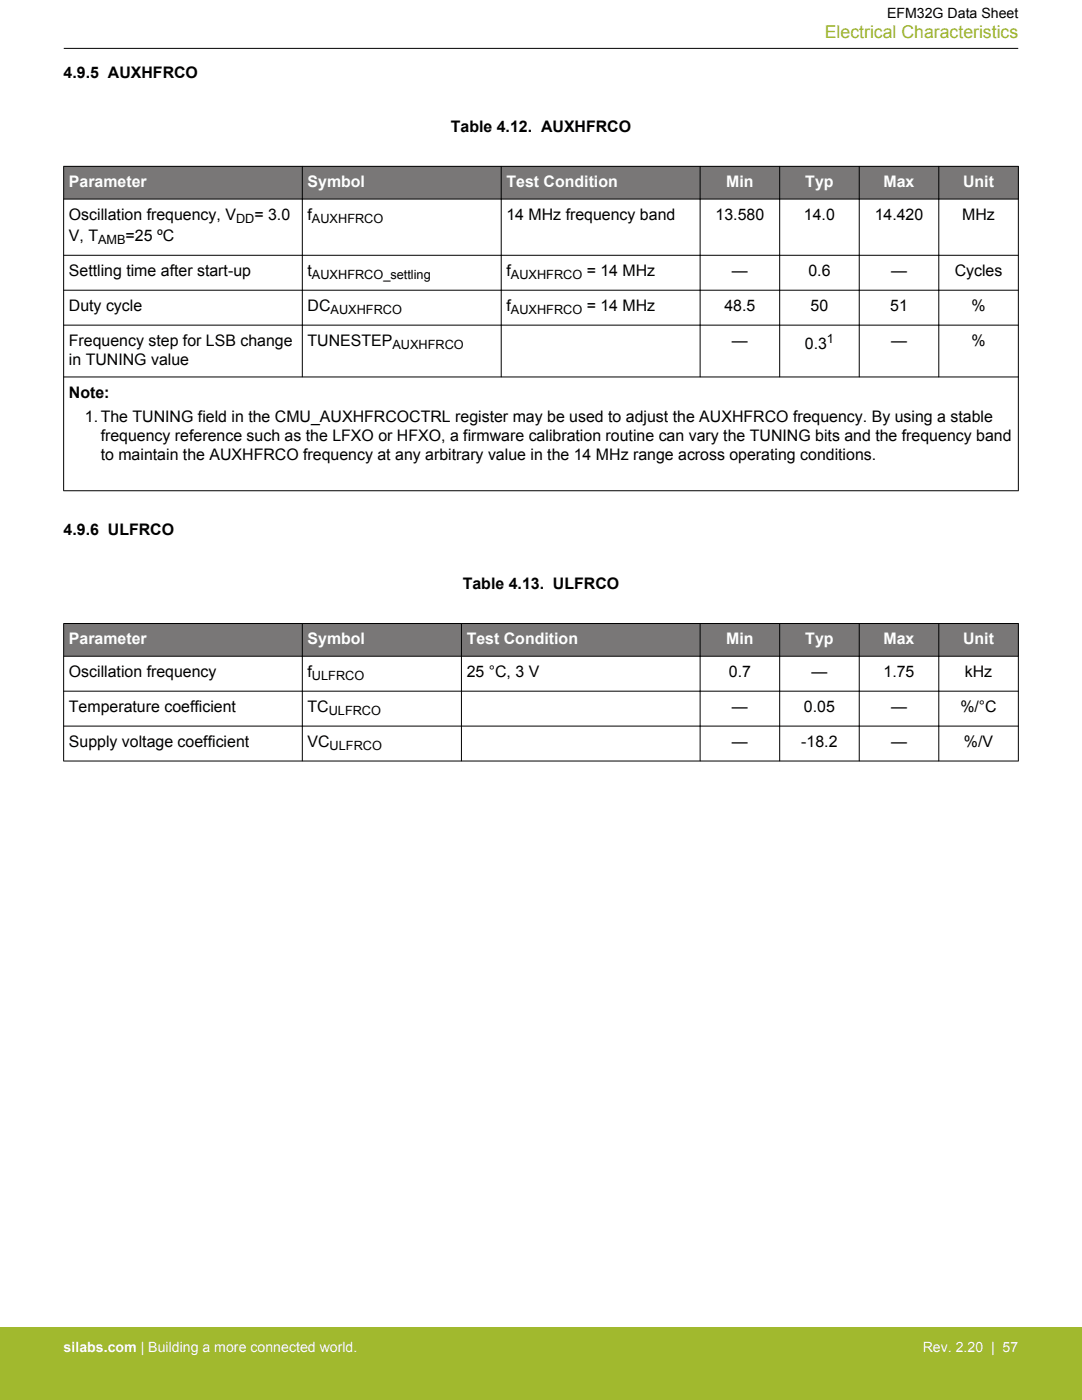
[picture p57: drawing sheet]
<svg xmlns="http://www.w3.org/2000/svg" width="216mm" height="279mm" viewBox="0 0 216 279" stroke-linecap="round" stroke-linejoin="round" font-family="sans-serif">
<defs><g id="words">
<text font-size="3.5" fill="#a1b92e" x="164.6" y="7.5">Electrical Characteristics</text>
<g font-size="3.2">
<text x="12.7" y="15.5">4.9.5 AUXHFRCO</text>
<text x="90" y="26.4">Table 4.12. AUXHFRCO</text>
<text x="13.7" y="43.9">Oscillation frequency, V</text>
<text x="50.8" y="43.9">= 3.0</text>
<text x="61.4" y="43.9">f</text>
<text x="101.1" y="43.9">14 MHz frequency band</text>
<text x="142.8" y="43.9">13.580</text>
<text x="160.4" y="43.9">14.0</text>
<text x="174.5" y="43.9">14.420</text>
<text x="192" y="43.9">MHz</text>
<text x="13.7" y="48.2">V, T</text>
<text x="25.1" y="48.2">=25 ºC</text>
<text x="13.7" y="55.1">Settling time after start-up</text>
<text x="61.4" y="55.1">t</text>
<text x="101.1" y="55.1">f</text>
<text x="117.1" y="55.1">= 14 MHz</text>
<text x="146.1" y="55.1">—</text>
<text x="161.3" y="55.1">0.6</text>
<text x="177.8" y="55.1">—</text>
<text x="190.5" y="55.1">Cycles</text>
<text x="13.7" y="62.1">Duty cycle</text>
<text x="61.4" y="62.1">DC</text>
<text x="101.1" y="62.1">f</text>
<text x="117.1" y="62.1">= 14 MHz</text>
<text x="144.5" y="62.1">48.5</text>
<text x="161.7" y="62.1">50</text>
<text x="177.6" y="62.1">51</text>
<text x="193.9" y="62.1">%</text>
<text x="13.7" y="69.1">Frequency step for LSB change</text>
<text x="61.4" y="69.1">TUNESTEP</text>
<text x="146" y="69.1">—</text>
<text x="160.6" y="69.6">0.3</text>
<text x="177.8" y="69.1">—</text>
<text x="193.8" y="69.1">%</text>
<text x="13.7" y="72.9">in TUNING value</text>
<text x="13.7" y="79.4">Note:</text>
<text x="16.9" y="84.2">1.The TUNING field in the CMU_AUXHFRCOCTRL register may be used to adjust the AUXHFRCO frequency. By using a stable</text>
<text x="20.1" y="88">frequency reference such as the LFXO or HFXO, a firmware calibration routine can vary the TUNING bits and the frequency band</text>
<text x="20.1" y="91.8">to maintain the AUXHFRCO frequency at any arbitrary value in the 14 MHz range across operating conditions.</text>
<text x="12.7" y="106.8">4.9.6 ULFRCO</text>
<text x="92.3" y="117.6">Table 4.13. ULFRCO</text>
<text x="13.7" y="135.2">Oscillation frequency</text>
<text x="61.4" y="135.2">f</text>
<text x="93.1" y="135.2">25 °C, 3 V</text>
<text x="145.4" y="135.2">0.7</text>
<text x="161.9" y="135.2">—</text>
<text x="176.3" y="135.2">1.75</text>
<text x="192.5" y="135.2">kHz</text>
<text x="13.7" y="142.1">Temperature coefficient</text>
<text x="61.4" y="142.1">TC</text>
<text x="146" y="142.1">—</text>
<text x="160.4" y="142.1">0.05</text>
<text x="177.8" y="142.1">—</text>
<text x="191.6" y="142.1">%/°C</text>
<text x="13.7" y="149.1">Supply voltage coefficient</text>
<text x="61.4" y="149.1">VC</text>
<text x="146.1" y="149.1">—</text>
<text x="159.9" y="149.1">-18.2</text>
<text x="177.8" y="149.1">—</text>
<text x="192.4" y="149.1">%/V</text>
</g>
<g font-size="3.2" fill="#fff">
<text x="13.7" y="37.4">Parameter</text>
<text x="61.4" y="37.4">Symbol</text>
<text x="101.1" y="37.4">Test Condition</text>
<text x="144.9" y="37.4">Min</text>
<text x="160.7" y="37.4">Typ</text>
<text x="176.3" y="37.4">Max</text>
<text x="192.2" y="37.4">Unit</text>
<text x="13.7" y="128.6">Parameter</text>
<text x="61.4" y="128.6">Symbol</text>
<text x="93.1" y="128.6">Test Condition</text>
<text x="144.9" y="128.6">Min</text>
<text x="160.7" y="128.6">Typ</text>
<text x="176.3" y="128.6">Max</text>
<text x="192.2" y="128.6">Unit</text>
</g>
<text font-size="2.8" x="177" y="3.5">EFM32G Data Sheet</text>
<g font-size="2.8" fill="#fff">
<text x="12.7" y="269.9">silabs.com | Building a more connected world.</text>
<text x="184.1" y="269.9">Rev. 2.20 | 57</text>
</g>
<g font-size="2.5">
<text x="47.1" y="44.5">DD</text>
<text x="62.3" y="44.5">AUXHFRCO</text>
<text x="19.6" y="48.8">AMB</text>
<text x="62.3" y="55.8">AUXHFRCO_settling</text>
<text x="101.9" y="55.8">AUXHFRCO</text>
<text x="66" y="62.7">AUXHFRCO</text>
<text x="101.9" y="62.7">AUXHFRCO</text>
<text x="78.3" y="69.7">AUXHFRCO</text>
<text x="165" y="68.5">1</text>
<text x="62.3" y="135.8">ULFRCO</text>
<text x="65.6" y="142.8">ULFRCO</text>
<text x="65.8" y="149.7">ULFRCO</text>
</g>
</g></defs>
<g fill="#797777">
<path d="M12.7 33.2h190.5v6.5h-190.5z" fill-rule="evenodd"/>
<path d="M12.7 33.2h190.5v6.5h-190.5z" fill-rule="evenodd"/>
</g>
<g fill="none" stroke="#000" stroke-width=".2">
<path d="M12.7 33.2h190.5M12.7 39.7h190.5M12.7 33.2v64.8M60.3 33.2v42.1M100 33.2v42.1M139.7 33.2v42.1M155.6 33.2v42.1M171.5 33.2v42.1M187.3 33.2v42.1M203.2 33.2v64.8M12.7 50.9h190.5M12.7 57.9h190.5"/>
<path d="M12.7 64.9h190.5M12.7 75.2h190.5M12.7 97.9h190.5"/>
</g>
<g fill="#797777">
<path d="M12.7 124.4h190.5v6.6h-190.5z" fill-rule="evenodd"/>
<path d="M12.7 124.4h190.5v6.6h-190.5z" fill-rule="evenodd"/>
</g>
<g fill="none" stroke="#000" stroke-width=".2">
<path d="M12.7 9.7h190.5M12.7 124.4h190.5M12.7 131h190.5M12.7 137.9h190.5M12.7 124.4v27.5M60.3 124.4v27.5M92.1 124.4v27.5M139.7 124.4v27.5M155.6 124.4v27.5M171.5 124.4v27.5M187.3 124.4v27.5M203.2 124.4v27.5"/>
<path d="M12.7 144.9h190.5M12.7 151.9h190.5"/>
</g>
<path d="M0 264.9h215.9v14.5h-215.9z" fill="#a1b92e"/>
<use href="#words"/>
</svg>
